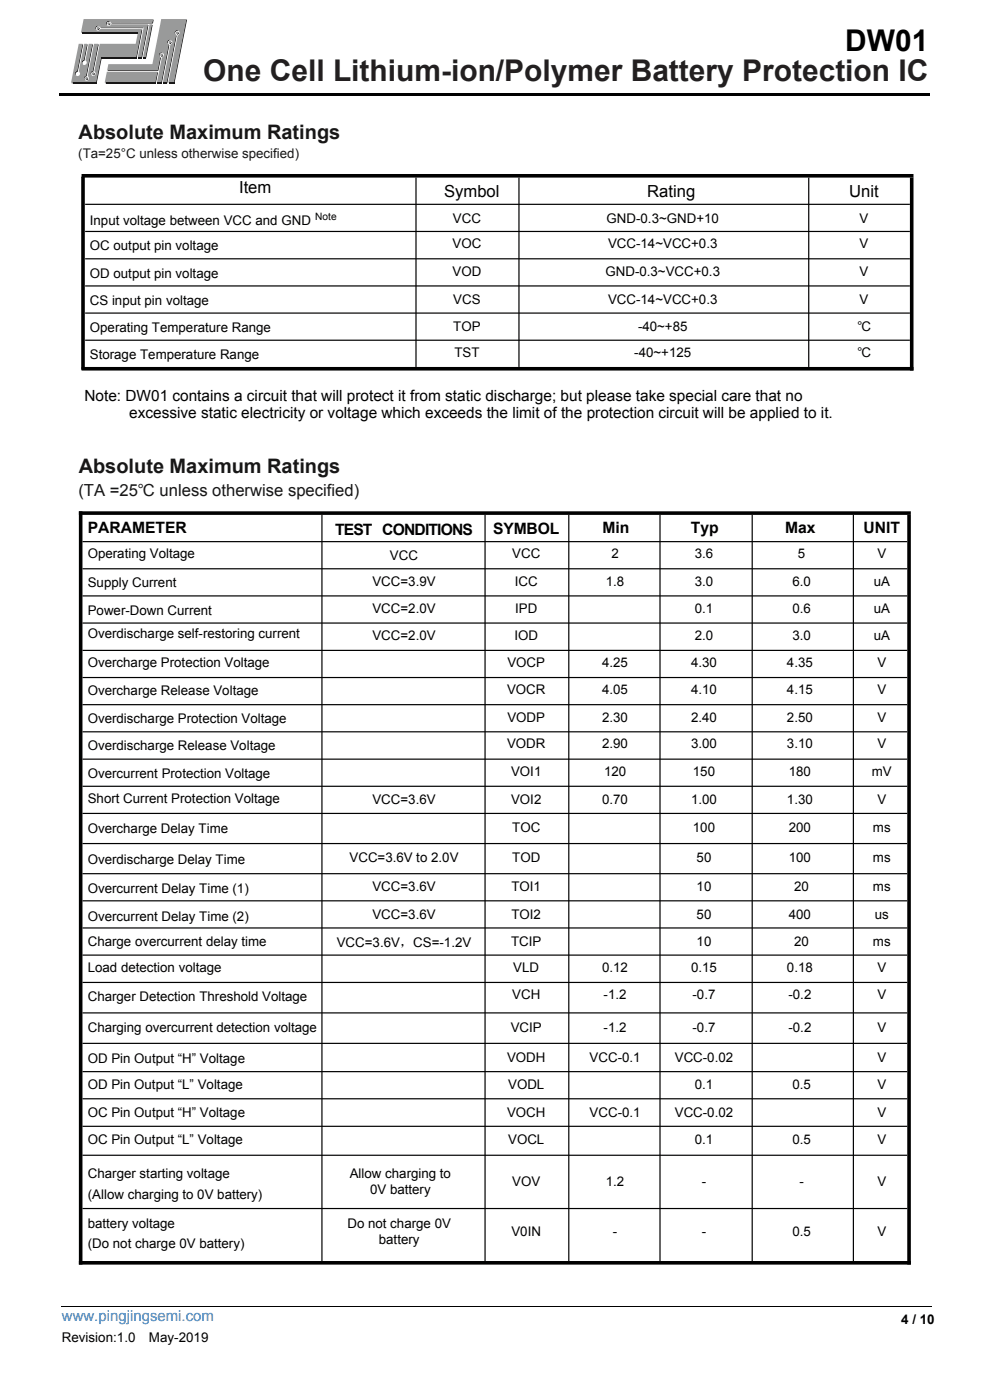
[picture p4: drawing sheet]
<svg xmlns="http://www.w3.org/2000/svg" width="210mm" height="297mm" viewBox="0 0 210 297" stroke-linecap="round" stroke-linejoin="round" font-family="sans-serif">
<defs><g id="words">
<text font-size="6.4" x="179.3" y="10.8">DW01</text>
<text font-size="6.3" fill="#231f20" x="43.1" y="17.2">One Cell Lithium-ion/Polymer Battery Protection IC</text>
<g font-size="4.2" fill="#181717">
<text x="16.7" y="29.5">Absolute Maximum Ratings</text>
<text x="16.7" y="100.4">Absolute Maximum Ratings</text>
</g>
<g font-size="3.5">
<text x="50.7" y="40.9">Item</text>
<text x="94.2" y="41.9">Symbol</text>
<text x="137.3" y="41.9">Rating</text>
<text x="180.2" y="41.9">Unit</text>
</g>
<text font-size="3.5" fill="#181717" x="16.6" y="105.1">(TA =25℃ unless otherwise specified)</text>
<g font-size="3.3">
<text x="17.9" y="85">Note: DW01 contains a circuit that will protect it from static discharge; but please take special care that no</text>
<text x="27.4" y="88.7">excessive static electricity or voltage which exceeds the limit of the protection circuit will be applied to it.</text>
<text x="18.6" y="113.1">PARAMETER</text>
<text x="71.1" y="113.5">TEST CONDITIONS</text>
<text x="104.6" y="113.2">SYMBOL</text>
<text x="127.8" y="113.1">Min</text>
<text x="146.6" y="113.1">Typ</text>
<text x="166.6" y="113.1">Max</text>
<text x="183.2" y="113.1">UNIT</text>
</g>
<text font-size="3.2" fill="#2e75b5" x="13.1" y="280.2">www.pingjingsemi.com</text>
<text font-size="2.8" fill="#181717" x="16.6" y="33.5">(Ta=25°C unless otherwise specified)</text>
<g font-size="2.8">
<text x="19.1" y="47.8">Input voltage between VCC and GND</text>
<text x="96.1" y="47.4">VCC</text>
<text x="128.7" y="47.4">GND-0.3~GND+10</text>
<text x="182.4" y="47.4">V</text>
<text x="19.1" y="53">OC output pin voltage</text>
<text x="96" y="52.7">VOC</text>
<text x="129" y="52.7">VCC-14~VCC+0.3</text>
<text x="182.4" y="52.7">V</text>
<text x="19.1" y="59">OD output pin voltage</text>
<text x="96" y="58.7">VOD</text>
<text x="128.4" y="58.7">GND-0.3~VCC+0.3</text>
<text x="182.4" y="58.7">V</text>
<text x="19.1" y="64.7">CS input pin voltage</text>
<text x="96.2" y="64.4">VCS</text>
<text x="129" y="64.4">VCC-14~VCC+0.3</text>
<text x="182.4" y="64.4">V</text>
<text x="19.1" y="70.5">Operating Temperature Range</text>
<text x="96.2" y="70.2">TOP</text>
<text x="135.3" y="70.2">-40~+85</text>
<text x="181.9" y="70.2">℃</text>
<text x="19.1" y="76.1">Storage Temperature Range</text>
<text x="96.4" y="75.8">TST</text>
<text x="134.6" y="75.8">-40~+125</text>
<text x="181.9" y="75.8">℃</text>
<text x="18.6" y="118.5">Operating Voltage</text>
<text x="82.7" y="118.8">VCC</text>
<text x="108.7" y="118.5">VCC</text>
<text x="129.7" y="118.5">2</text>
<text x="147.4" y="118.5">3.6</text>
<text x="169.3" y="118.5">5</text>
<text x="186.1" y="118.5">V</text>
<text x="18.6" y="124.6">Supply Current</text>
<text x="79" y="124.2">VCC=3.9V</text>
<text x="109.2" y="124.2">ICC</text>
<text x="128.5" y="124.2">1.8</text>
<text x="147.4" y="124.2">3.0</text>
<text x="168.1" y="124.2">6.0</text>
<text x="185.3" y="124.2">uA</text>
<text x="18.6" y="130.5">Power-Down Current</text>
<text x="79" y="130">VCC=2.0V</text>
<text x="109.3" y="130">IPD</text>
<text x="147.4" y="130">0.1</text>
<text x="168.1" y="130">0.6</text>
<text x="185.3" y="130">uA</text>
<text x="18.6" y="135.4">Overdischarge self-restoring current</text>
<text x="79" y="135.8">VCC=2.0V</text>
<text x="109.1" y="135.8">IOD</text>
<text x="147.4" y="135.8">2.0</text>
<text x="168.1" y="135.8">3.0</text>
<text x="185.3" y="135.8">uA</text>
<text x="18.6" y="141.4">Overcharge Protection Voltage</text>
<text x="107.6" y="141.5">VOCP</text>
<text x="127.7" y="141.5">4.25</text>
<text x="146.6" y="141.5">4.30</text>
<text x="166.9" y="141.5">4.35</text>
<text x="186.1" y="141.5">V</text>
<text x="18.6" y="147.4">Overcharge Release Voltage</text>
<text x="107.6" y="147.3">VOCR</text>
<text x="127.7" y="147.3">4.05</text>
<text x="146.6" y="147.3">4.10</text>
<text x="166.9" y="147.3">4.15</text>
<text x="186.1" y="147.3">V</text>
<text x="18.6" y="153.4">Overdischarge Protection Voltage</text>
<text x="107.6" y="153.1">VODP</text>
<text x="127.7" y="153.1">2.30</text>
<text x="146.6" y="153.1">2.40</text>
<text x="166.9" y="153.1">2.50</text>
<text x="186.1" y="153.1">V</text>
<text x="18.6" y="159.1">Overdischarge Release Voltage</text>
<text x="107.6" y="158.8">VODR</text>
<text x="127.7" y="158.8">2.90</text>
<text x="146.6" y="158.8">3.00</text>
<text x="166.9" y="158.8">3.10</text>
<text x="186.1" y="158.8">V</text>
<text x="18.6" y="165">Overcurrent Protection Voltage</text>
<text x="108.4" y="164.7">VOI1</text>
<text x="128.1" y="164.7">120</text>
<text x="147" y="164.7">150</text>
<text x="167.3" y="164.7">180</text>
<text x="185" y="164.7">mV</text>
<text x="18.6" y="170.4">Short Current Protection Voltage</text>
<text x="79" y="170.5">VCC=3.6V</text>
<text x="108.4" y="170.5">VOI2</text>
<text x="127.7" y="170.5">0.70</text>
<text x="146.6" y="170.5">1.00</text>
<text x="166.9" y="170.5">1.30</text>
<text x="186.1" y="170.5">V</text>
<text x="18.6" y="176.7">Overcharge Delay Time</text>
<text x="108.7" y="176.4">TOC</text>
<text x="147" y="176.4">100</text>
<text x="167.3" y="176.4">200</text>
<text x="185.2" y="176.4">ms</text>
<text x="18.6" y="183.2">Overdischarge Delay Time</text>
<text x="74.1" y="182.9">VCC=3.6V to 2.0V</text>
<text x="108.7" y="182.9">TOD</text>
<text x="147.8" y="182.9">50</text>
<text x="167.3" y="182.9">100</text>
<text x="185.2" y="182.9">ms</text>
<text x="18.6" y="189.4">Overcurrent Delay Time (1)</text>
<text x="79" y="189.1">VCC=3.6V</text>
<text x="108.5" y="189.1">TOI1</text>
<text x="147.8" y="189.1">10</text>
<text x="168.5" y="189.1">20</text>
<text x="185.2" y="189.1">ms</text>
<text x="18.6" y="195.4">Overcurrent Delay Time (2)</text>
<text x="79" y="195">VCC=3.6V</text>
<text x="108.5" y="195">TOI2</text>
<text x="147.8" y="195">50</text>
<text x="167.3" y="195">400</text>
<text x="185.6" y="195">us</text>
<text x="18.6" y="200.6">Charge overcurrent delay time</text>
<text x="71.4" y="200.8">VCC=3.6V，CS=-1.2V</text>
<text x="108.4" y="200.6">TCIP</text>
<text x="147.8" y="200.6">10</text>
<text x="168.5" y="200.6">20</text>
<text x="185.2" y="200.6">ms</text>
<text x="18.6" y="206.2">Load detection voltage</text>
<text x="108.9" y="206.2">VLD</text>
<text x="127.7" y="206.2">0.12</text>
<text x="146.6" y="206.2">0.15</text>
<text x="166.9" y="206.2">0.18</text>
<text x="186.1" y="206.2">V</text>
<text x="18.6" y="212.3">Charger Detection Threshold Voltage</text>
<text x="108.7" y="212">VCH</text>
<text x="128.1" y="212">-1.2</text>
<text x="146.9" y="212">-0.7</text>
<text x="167.3" y="212">-0.2</text>
<text x="186.1" y="212">V</text>
<text x="18.6" y="218.8">Charging overcurrent detection voltage</text>
<text x="108.3" y="218.8">VCIP</text>
<text x="128.1" y="218.8">-1.2</text>
<text x="146.9" y="218.8">-0.7</text>
<text x="167.3" y="218.8">-0.2</text>
<text x="186.1" y="218.8">V</text>
<text x="18.6" y="225.4">OD Pin Output “H” Voltage</text>
<text x="107.6" y="225.4">VODH</text>
<text x="125.1" y="225.4">VCC-0.1</text>
<text x="143.1" y="225.4">VCC-0.02</text>
<text x="186.1" y="225.4">V</text>
<text x="18.6" y="230.9">OD Pin Output “L” Voltage</text>
<text x="107.8" y="230.9">VODL</text>
<text x="147.4" y="230.9">0.1</text>
<text x="168.1" y="230.9">0.5</text>
<text x="186.1" y="230.9">V</text>
<text x="18.6" y="237">OC Pin Output “H” Voltage</text>
<text x="107.6" y="237">VOCH</text>
<text x="125.1" y="237">VCC-0.1</text>
<text x="143.1" y="237">VCC-0.02</text>
<text x="186.1" y="237">V</text>
<text x="18.6" y="242.7">OC Pin Output “L” Voltage</text>
<text x="107.8" y="242.6">VOCL</text>
<text x="147.4" y="242.6">0.1</text>
<text x="168.1" y="242.6">0.5</text>
<text x="186.1" y="242.6">V</text>
<text x="18.6" y="249.9">Charger starting voltage</text>
<text x="74.2" y="249.9">Allow charging to</text>
<text x="108.7" y="251.5">VOV</text>
<text x="128.5" y="251.5">1.2</text>
<text x="148.9" y="251.5">-</text>
<text x="169.6" y="251.5">-</text>
<text x="186.1" y="251.5">V</text>
<text x="18.6" y="254.3">(Allow charging to 0V battery)</text>
<text x="78.5" y="253.2">0V battery</text>
<text x="18.6" y="260.4">battery voltage</text>
<text x="73.7" y="260.4">Do not charge 0V</text>
<text x="80.4" y="263.8">battery</text>
<text x="108.5" y="262.1">V0IN</text>
<text x="130" y="262.1">-</text>
<text x="148.9" y="262.1">-</text>
<text x="168.1" y="262.1">0.5</text>
<text x="186.1" y="262.1">V</text>
<text x="18.6" y="264.8">(Do not charge 0V battery)</text>
<text x="191.2" y="280.9">4 / 10</text>
<text x="13.1" y="284.6">Revision:1.0</text>
<text x="31.6" y="284.6">May-2019</text>
</g>
<text font-size="2.2" x="66.9" y="46.7">Note</text>
</g></defs>
<path d="M13.1 277.2h184.6" fill="none" stroke="#000" stroke-width=".21"/>
<path d="M12.7 19.8h184.6v.5h-184.6z" fill-rule="evenodd" fill="#000"/>
<path d="M17.3 37.3h176.5M17.6 37.5v40.9M193.4 37.7v40.9M17.3 78.2h176.5M16.7 108.9h176.5M17.1 108.5v159.8M192.8 109.2v159.1M16.7 267.9h176.5" fill="none" stroke="#000" stroke-width=".76" stroke-linecap="butt"/>
<g fill="none" stroke="#000" stroke-width=".25">
<path d="M88.2 37.7v40.1M110.1 37.7v40.1M171.6 37.7v40.1M18.1 43.3h174.9M18.1 49.1h174.9M18.1 54.9h174.9M18.1 60.7h174.9M18.1 66.4h174.9M18.1 72.2h174.9M17.5 114.9h175M68.3 109.2v158.3M102.9 109.2v158.3"/>
<path d="M120.7 109.2v158.3M140 109.2v158.3M159.6 109.2v158.3M181 109.2v158.3M17.5 120.7h175M17.5 126.4h175M17.5 132.2h175M17.5 138h175M17.5 143.7h175M17.5 149.5h175M17.5 155.3h175M17.5 161.1h175"/>
<path d="M17.5 166.8h175M17.5 172.6h175M17.5 179h175M17.5 185.3h175M17.5 191.1h175M17.5 196.9h175M17.5 202.6h175M17.5 208.4h175M17.5 214.9h175M17.5 221.3h175M17.5 227.3h175M17.5 233.1h175"/>
<path d="M17.5 238.9h175M17.5 245.1h175M17.5 256.4h175"/>
</g>
<g fill="#181717">
<path d="M22.8 15.4h10.7l-.4 2.3h-10.8z" fill-rule="evenodd"/>
<path d="M31.8 5.3h.6l-1.4 6.9h-.5z" fill-rule="evenodd"/>
<path d="M23.1 13.7h9.4l1.8-9.5h5.4l-2.7 13.5h-1.2l1.5-7.7a5.5 5.5 0 0 1 .9-2.9 .53 .53 0 0 0-.8-.5 .53 .53 0 0 0 .1 1l-2 10.1h-.8l1.2-6.2a4.1 4.1 0 0 1 .8-2.4 .53 .53 0 0 0-.8-.5 .53 .53 0 0 0 0 1l-1.6 8.1h-.9l1.1-5.4a.53 .53 0 0 0 .3-.8 .53 .53 0 0 0-.8-.1 .53 .53 0 0 0 .1 .9l-.5 2.7-10.7 .1z" fill-rule="evenodd"/>
<path d="M17.9 4.2h14.7l-.2 .8h-8.7l-.1-.2a.53 .53 0 0 0-.8 0 .53 .53 0 0 0 .1 .8 .53 .53 0 0 0 .8-.3h7.8l-1.4 6.9h-.7l1.2-6.2h-9.2a.53 .53 0 0 0-.8-.4 .53 .53 0 0 0 0 .9 .53 .53 0 0 0 .8-.2h8.8l-1.2 5.9h-7.4l-1.1 5.5h-5.3l1.6-8.3h.9l-1.2 5.8a.53 .53 0 0 0-.4 .8 .53 .53 0 0 0 .8 .1 .53 .53 0 0 0-.1-.8l1.2-5.9h.6l-.5 2.7a.89 .89 0 0 1-.6 1 .53 .53 0 0 0 .2 .8 .53 .53 0 0 0 .8-.3 .53 .53 0 0 0-.3-.7l.7-3.5h.8l-.9 4.8a3.9 3.9 0 0 1-.9 2.5 .53 .53 0 0 0 .8 .5 .53 .53 0 0 0 0-.9l1.4-6.9h.9l-1.2 5.8a.53 .53 0 0 0-.4 .7 .53 .53 0 0 0 .8 .2 .53 .53 0 0 0-.1-.9l1.2-5.8h7.6l.5-2.4h-12.1z" fill-rule="evenodd"/>
<circle cx="18.4" cy="16.7" r=".27"/>
<circle cx="19.9" cy="15.7" r=".27"/>
<circle cx="34.4" cy="11.8" r=".27"/>
<circle cx="36.2" cy="9.1" r=".27"/>
<circle cx="37.7" cy="7.1" r=".27"/>
<circle cx="20.9" cy="6.1" r=".27"/>
<circle cx="23.2" cy="5.1" r=".27"/>
</g>
<g fill="#fffefd">
<path d="M22.6 15.2h10.7l-.4 2.3h-10.8z" fill-rule="evenodd"/>
<path d="M31.6 5.1h.6l-1.4 6.9h-.5z" fill-rule="evenodd"/>
<path d="M22.9 13.6h9.3l1.9-9.6h5.4l-2.7 13.5h-1.2l1.5-7.7a5.5 5.5 0 0 1 .9-2.9 .53 .53 0 0 0-.8-.4 .53 .53 0 0 0 .1 .9l-2 10.1h-.8l1.2-6.2a4.1 4.1 0 0 1 .8-2.4 .53 .53 0 0 0-.8-.5 .53 .53 0 0 0 0 1l-1.6 8.1h-.9l1.1-5.4a.53 .53 0 0 0 .3-.7 .53 .53 0 0 0-.8-.2 .53 .53 0 0 0 .1 .9l-.5 2.8h-10.8z" fill-rule="evenodd"/>
<path d="M17.7 4h14.7l-.2 .8h-8.7l-.1-.2a.53 .53 0 0 0-.9 0 .53 .53 0 0 0 .2 .8 .53 .53 0 0 0 .8-.3h7.8l-1.4 6.9h-.7l1.2-6.2h-9.2a.53 .53 0 0 0-.8-.3 .53 .53 0 0 0 0 .8 .53 .53 0 0 0 .8-.2h8.8l-1.2 5.9h-7.4l-1.1 5.5h-5.3l1.6-8.3h.8l-1.1 5.8a.53 .53 0 0 0-.4 .8 .53 .53 0 0 0 .8 .2 .53 .53 0 0 0-.1-.9l1.2-5.9h.6l-.5 2.7a.89 .89 0 0 1-.6 1.1 .53 .53 0 0 0 .2 .7 .53 .53 0 0 0 .8-.2 .53 .53 0 0 0-.3-.8l.7-3.5h.8l-.9 4.8a3.9 3.9 0 0 1-.9 2.5 .53 .53 0 0 0 .8 .5 .53 .53 0 0 0 0-.9l1.4-6.9h.8l-1.1 5.8a.53 .53 0 0 0-.4 .8 .53 .53 0 0 0 .8 .1 .53 .53 0 0 0-.1-.8l1.2-5.9 7.6 .1 .5-2.5h-12.1z" fill-rule="evenodd"/>
<circle cx="18.2" cy="16.5" r=".27"/>
<circle cx="19.7" cy="15.5" r=".27"/>
<circle cx="34.2" cy="11.6" r=".27"/>
<circle cx="35.9" cy="8.9" r=".27"/>
<circle cx="37.5" cy="6.9" r=".27"/>
<circle cx="20.7" cy="5.9" r=".27"/>
<circle cx="23" cy="5" r=".27"/>
</g>
<g fill="#999a9a">
<path d="M22.7 15.2h10.7l-.5 2.3h-10.7z" fill-rule="evenodd"/>
<path d="M31.7 5.2h.6l-1.4 6.9h-.5z" fill-rule="evenodd"/>
<path d="M23 13.6h9.3l1.9-9.6h5.4l-2.7 13.5h-1.2l1.5-7.7a5.5 5.5 0 0 1 .9-2.9 .53 .53 0 0 0-.8-.4 .53 .53 0 0 0 .1 .9l-2 10.1h-.9l1.3-6.2a4.1 4.1 0 0 1 .8-2.4 .53 .53 0 0 0-.9-.4 .53 .53 0 0 0 .1 .9l-1.6 8.1h-.9l1-5.3a.53 .53 0 0 0 .4-.8 .53 .53 0 0 0-.8-.1 .53 .53 0 0 0 .1 .8l-.5 2.8h-10.8z" fill-rule="evenodd"/>
<path d="M17.7 4h14.8l-.2 .8h-8.7l-.1-.2a.53 .53 0 0 0-.9 .1 .53 .53 0 0 0 .2 .8 .53 .53 0 0 0 .8-.3h7.8l-1.4 6.9h-.8l1.3-6.3h-9.2a.53 .53 0 0 0-.8-.3 .53 .53 0 0 0-.1 .9 .53 .53 0 0 0 .9-.3l8.8 .1-1.2 5.9h-7.4l-1.1 5.4h-5.3l1.6-8.2h.8l-1.1 5.8a.53 .53 0 0 0-.4 .7 .53 .53 0 0 0 .8 .2 .53 .53 0 0 0-.1-.9l1.2-5.8h.6l-.5 2.6a.89 .89 0 0 1-.6 1.1 .53 .53 0 0 0 .2 .7 .53 .53 0 0 0 .7-.2 .53 .53 0 0 0-.2-.7l.7-3.5h.8l-.9 4.8a3.9 3.9 0 0 1-.9 2.5 .53 .53 0 0 0 .8 .5 .53 .53 0 0 0 0-1l1.3-6.8h.9l-1.1 5.7a.53 .53 0 0 0-.4 .8 .53 .53 0 0 0 .8 .2 .53 .53 0 0 0-.1-.9l1.2-5.8h7.6l.5-2.5h-12.1z" fill-rule="evenodd"/>
<circle cx="18.3" cy="16.6" r=".27"/>
<circle cx="19.8" cy="15.6" r=".27"/>
<circle cx="34.2" cy="11.7" r=".27"/>
<circle cx="36" cy="8.9" r=".27"/>
<circle cx="37.6" cy="6.9" r=".27"/>
<circle cx="20.8" cy="6" r=".27"/>
<circle cx="23" cy="5" r=".27"/>
</g>
<path d="M15.4 17.6h5.1M17.3 7h11.9M22.6 17.6h10.5" fill="none" stroke="#181717" stroke-width=".24"/>
<g fill="#181717">
<path d="M33.4 17.5h.9v.3h-.9z" fill-rule="evenodd"/>
<path d="M34.7 17.5h.8v.3h-.8z" fill-rule="evenodd"/>
<path d="M35.8 17.5h1.2v.3h-1.2z" fill-rule="evenodd"/>
</g>
<path d="M21.5 12.2h7.5" fill="none" stroke="#181717" stroke-width=".24"/>
<g fill="#181717">
<path d="M29.4 12.1h.7v.2h-.7z" fill-rule="evenodd"/>
<path d="M30.5 12.1h.5v.2h-.5z" fill-rule="evenodd"/>
</g>
<use href="#words"/>
</svg>
